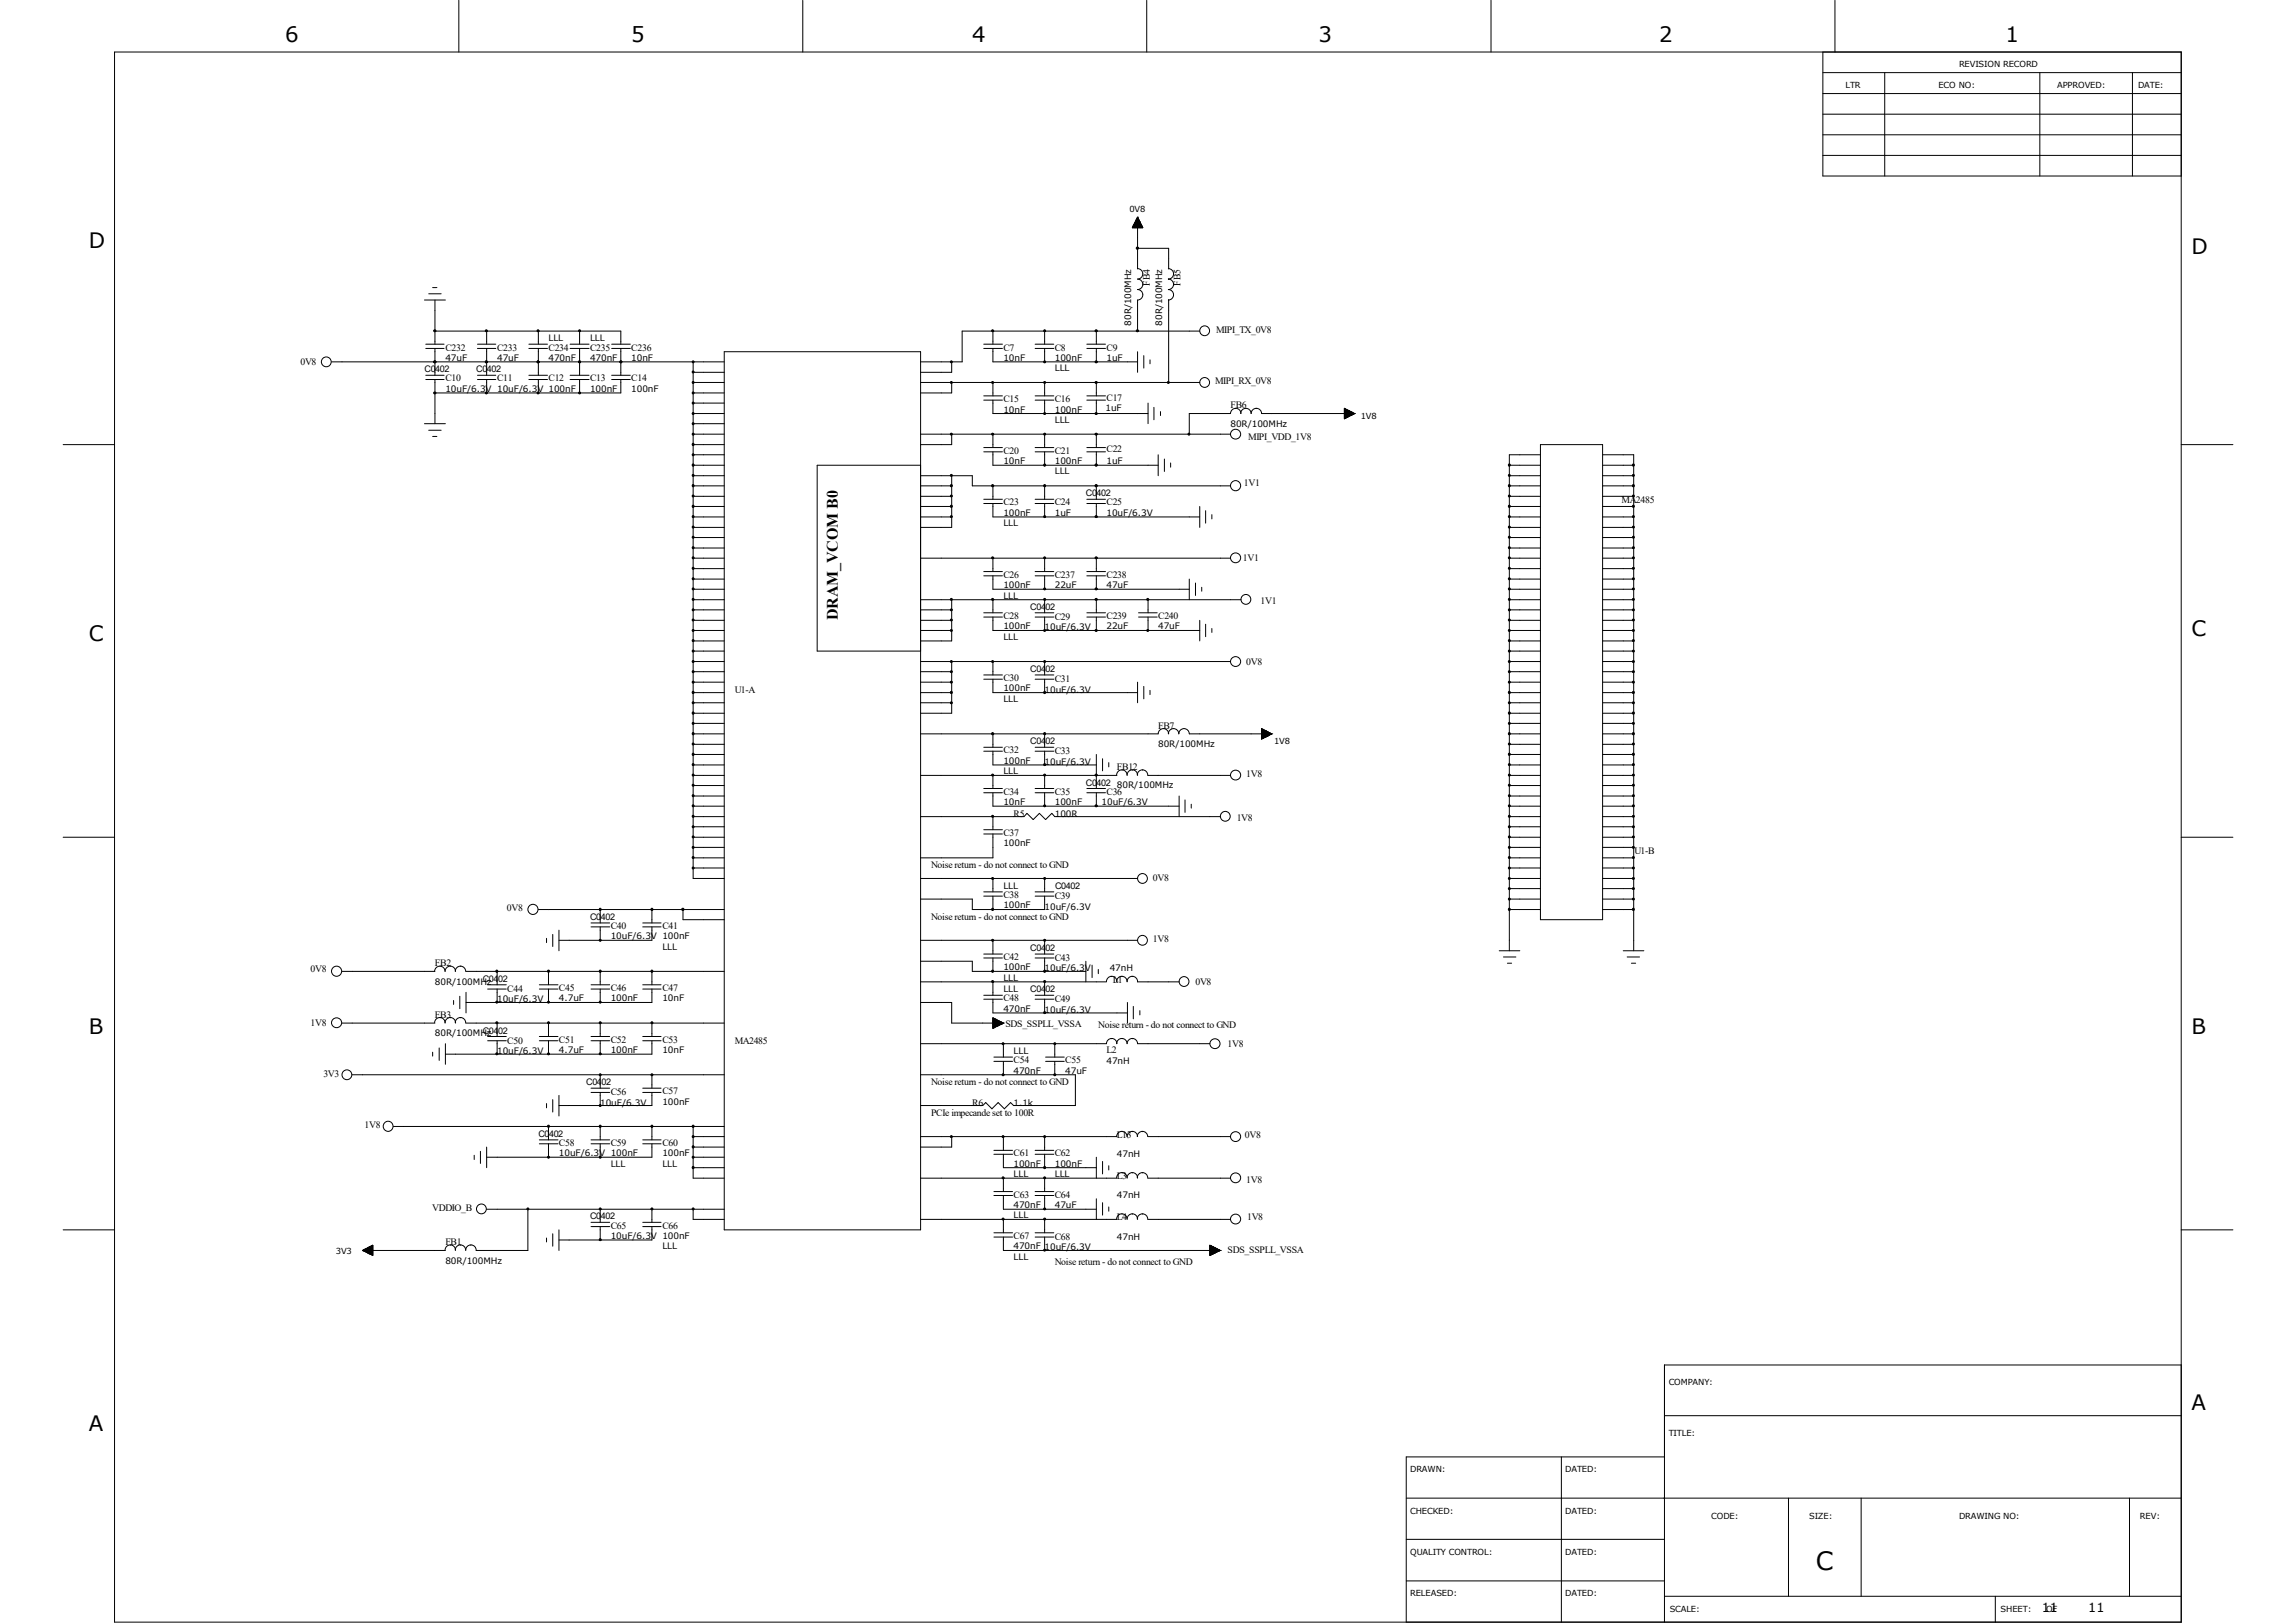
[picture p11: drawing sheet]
<svg xmlns="http://www.w3.org/2000/svg" width="297mm" height="210mm" viewBox="0 0 297 210" stroke-linecap="round" stroke-linejoin="round" font-family="sans-serif">
<defs><g id="words">
<text font-size="3.3" x="234.9" y="203.2">C</text>
<g font-size="2.8">
<text x="36.9" y="5.4">6</text>
<text x="81.7" y="5.4">5</text>
<text x="125.8" y="5.4">4</text>
<text x="170.6" y="5.4">3</text>
<text x="214.6" y="5.4">2</text>
<text x="259.4" y="5.4">1</text>
<text x="11.5" y="32.1">D</text>
<text x="283.5" y="32.8">D</text>
<text x="11.5" y="82.9">C</text>
<text x="283.5" y="82.3">C</text>
<text x="11.5" y="133.7">B</text>
<text x="283.5" y="133.7">B</text>
<text x="11.5" y="185.2">A</text>
<text x="283.5" y="182.5">A</text>
</g>
<text font-size="2.1" x="108.4" y="80.3" transform="rotate(-90 108.4 80.3)">DRAM_VCOM B0</text>
<g font-size="1.6">
<text x="264.1" y="208.5">11</text>
<text x="270.1" y="208.5">11</text>
</g>
<g font-size="1.3">
<text x="148.7" y="37" transform="rotate(-90 148.7 37)">FB4</text>
<text x="152.7" y="37" transform="rotate(-90 152.7 37)">FB5</text>
<text x="38.9" y="47.2">0V8</text>
<text x="57.6" y="45.4">C232</text>
<text x="64.3" y="45.4">C233</text>
<text x="71" y="45.4">C234</text>
<text x="76.3" y="45.4">C235</text>
<text x="81.7" y="45.4">C236</text>
<text x="129.8" y="45.4">C7</text>
<text x="136.4" y="45.4">C8</text>
<text x="143.1" y="45.4">C9</text>
<text x="157.3" y="43.1">MIPI_TX_0V8</text>
<text x="57.6" y="49.4">C10</text>
<text x="64.3" y="49.4">C11</text>
<text x="71" y="49.4">C12</text>
<text x="76.3" y="49.4">C13</text>
<text x="81.7" y="49.4">C14</text>
<text x="129.8" y="52">C15</text>
<text x="136.4" y="52">C16</text>
<text x="143.1" y="51.9">C17</text>
<text x="157.2" y="49.7">MIPI_RX_0V8</text>
<text x="159.2" y="52.8">FB6</text>
<text x="129.8" y="58.7">C20</text>
<text x="136.4" y="58.7">C21</text>
<text x="143.1" y="58.5">C22</text>
<text x="161.5" y="57">MIPI_VDD_1V8</text>
<text x="129.8" y="65.4">C23</text>
<text x="136.4" y="65.4">C24</text>
<text x="143.1" y="65.4">C25</text>
<text x="160.9" y="62.8">1V1</text>
<text x="209.8" y="65">MA2485</text>
<text x="129.8" y="74.8">C26</text>
<text x="136.4" y="74.8">C237</text>
<text x="143.1" y="74.8">C238</text>
<text x="160.8" y="72.6">1V1</text>
<text x="129.8" y="80.1">C28</text>
<text x="136.4" y="80.3">C29</text>
<text x="143.1" y="80.1">C239</text>
<text x="149.8" y="80.1">C240</text>
<text x="163.1" y="78.1">1V1</text>
<text x="95" y="89.6">U1-A</text>
<text x="129.8" y="88.1">C30</text>
<text x="136.4" y="88.3">C31</text>
<text x="161.2" y="86.1">0V8</text>
<text x="149.8" y="94.3">FB7</text>
<text x="129.8" y="97.5">C32</text>
<text x="136.4" y="97.6">C33</text>
<text x="144.5" y="99.6">FB12</text>
<text x="161.2" y="100.5">1V8</text>
<text x="129.8" y="102.8">C34</text>
<text x="131.1" y="105.7">R5</text>
<text x="136.4" y="102.8">C35</text>
<text x="143.1" y="102.8">C36</text>
<text x="160" y="106.2">1V8</text>
<text x="120.4" y="112.3">Noise return - do not connect to GND</text>
<text x="129.8" y="108.2">C37</text>
<text x="211.4" y="110.4">U1-B</text>
<text x="65.6" y="117.9">0V8</text>
<text x="120.4" y="119">Noise return - do not connect to GND</text>
<text x="129.8" y="116.2">C38</text>
<text x="136.4" y="116.3">C39</text>
<text x="149.1" y="114">0V8</text>
<text x="40.2" y="125.8">0V8</text>
<text x="56.3" y="125">FB2</text>
<text x="79" y="120.2">C40</text>
<text x="85.7" y="120.2">C41</text>
<text x="129.8" y="124.2">C42</text>
<text x="136.4" y="124.4">C43</text>
<text x="149.1" y="121.9">1V8</text>
<text x="56.3" y="131.7">FB3</text>
<text x="65.6" y="128.4">C44</text>
<text x="72.3" y="128.2">C45</text>
<text x="79" y="128.2">C46</text>
<text x="85.7" y="128.2">C47</text>
<text x="129.8" y="129.6">C48</text>
<text x="136.4" y="129.7">C49</text>
<text x="143.9" y="127.2">L1</text>
<text x="154.6" y="127.4">0V8</text>
<text x="40.2" y="132.8">1V8</text>
<text x="65.6" y="135">C50</text>
<text x="72.3" y="134.9">C51</text>
<text x="79" y="134.9">C52</text>
<text x="85.7" y="134.9">C53</text>
<text x="95" y="135">MA2485</text>
<text x="130" y="132.9">SDS_SSPLL_VSSA</text>
<text x="131.1" y="137.6">C54</text>
<text x="137.8" y="137.6">C55</text>
<text x="142.1" y="133.1">Noise return - do not connect to GND</text>
<text x="143.1" y="136.2">L2</text>
<text x="158.8" y="135.4">1V8</text>
<text x="41.8" y="139.3">3V3</text>
<text x="79" y="141.7">C56</text>
<text x="85.7" y="141.6">C57</text>
<text x="120.4" y="140.4">Noise return - do not connect to GND</text>
<text x="125.8" y="143">R6</text>
<text x="47.2" y="146">1V8</text>
<text x="72.3" y="148.3">C58</text>
<text x="79" y="148.3">C59</text>
<text x="85.7" y="148.3">C60</text>
<text x="120.4" y="144.4">PCIe impecande set to 100R</text>
<text x="131.1" y="149.6">C61</text>
<text x="136.4" y="149.6">C62</text>
<text x="144.5" y="147.2">L13</text>
<text x="161" y="147.2">0V8</text>
<text x="131.1" y="155">C63</text>
<text x="136.4" y="155">C64</text>
<text x="144.5" y="152.6">L3</text>
<text x="161.2" y="153.1">1V8</text>
<text x="55.9" y="156.7">VDDIO_B</text>
<text x="57.6" y="161.1">FB1</text>
<text x="79" y="159">C65</text>
<text x="85.7" y="159">C66</text>
<text x="131.1" y="160.3">C67</text>
<text x="136.4" y="160.4">C68</text>
<text x="144.5" y="157.9">L4</text>
<text x="161.3" y="157.9">1V8</text>
<text x="136.4" y="163.7">Noise return - do not connect to GND</text>
<text x="158.8" y="162.2">SDS_SSPLL_VSSA</text>
</g>
<g font-size="1.2">
<text x="54.9" y="48.2">C0402</text>
<text x="61.6" y="48.2">C0402</text>
<text x="140.5" y="64.2">C0402</text>
<text x="133.3" y="78.9">C0402</text>
<text x="133.3" y="86.9">C0402</text>
<text x="133.3" y="96.3">C0402</text>
<text x="140.5" y="101.6">C0402</text>
<text x="76.3" y="119">C0402</text>
<text x="136.5" y="115">C0402</text>
<text x="133.3" y="123">C0402</text>
<text x="62.4" y="127">C0402</text>
<text x="133.3" y="128.4">C0402</text>
<text x="62.4" y="133.7">C0402</text>
<text x="75.8" y="140.4">C0402</text>
<text x="69.6" y="147.1">C0402</text>
<text x="76.3" y="157.8">C0402</text>
</g>
<g font-size="1.1">
<text x="238.7" y="11.4">LTR</text>
<text x="250.7" y="11.4">ECO NO:</text>
<text x="253.4" y="8.7">REVISION RECORD</text>
<text x="266.1" y="11.4">APPROVED:</text>
<text x="276.6" y="11.4">DATE:</text>
<text x="146.1" y="27.5">0V8</text>
<text x="57.6" y="46.7">47uF</text>
<text x="64.3" y="46.7">47uF</text>
<text x="71" y="44.2">LLL</text>
<text x="71" y="46.7">470nF</text>
<text x="76.3" y="44.2">LLL</text>
<text x="76.3" y="46.7">470nF</text>
<text x="81.7" y="46.7">10nF</text>
<text x="129.8" y="46.7">10nF</text>
<text x="136.4" y="46.7">100nF</text>
<text x="143.1" y="46.7">1uF</text>
<text x="146.3" y="42.1" transform="rotate(-90 146.3 42.1)">80R/100MHz</text>
<text x="150.3" y="42.1" transform="rotate(-90 150.3 42.1)">80R/100MHz</text>
<text x="57.6" y="50.7">10uF/6.3V 10uF/6.3V 100nF</text>
<text x="76.3" y="50.7">100nF</text>
<text x="81.7" y="50.7">100nF</text>
<text x="129.8" y="53.4">10nF</text>
<text x="136.4" y="48">LLL</text>
<text x="136.4" y="53.4">100nF</text>
<text x="143" y="53.1">1uF</text>
<text x="136.4" y="54.7">LLL</text>
<text x="159.2" y="55.2">80R/100MHz</text>
<text x="176" y="54.2">1V8</text>
<text x="129.8" y="60.1">10nF</text>
<text x="136.4" y="61.4">LLL</text>
<text x="136.4" y="60.1">100nF</text>
<text x="143.1" y="60.1">1uF</text>
<text x="129.8" y="68.1">LLL</text>
<text x="129.8" y="66.8">100nF</text>
<text x="136.4" y="66.8">1uF</text>
<text x="143.1" y="66.8">10uF/6.3V</text>
<text x="129.8" y="77.5">LLL</text>
<text x="129.8" y="76.1">100nF</text>
<text x="136.4" y="76.1">22uF</text>
<text x="143.1" y="76.1">47uF</text>
<text x="129.8" y="82.8">LLL</text>
<text x="129.8" y="81.4">100nF</text>
<text x="135.1" y="81.6">10uF/6.3V</text>
<text x="143.1" y="81.4">22uF</text>
<text x="149.8" y="81.4">47uF</text>
<text x="129.8" y="89.5">100nF</text>
<text x="135.1" y="89.6">10uF/6.3V</text>
<text x="129.8" y="90.8">LLL</text>
<text x="129.8" y="100.2">LLL</text>
<text x="129.8" y="98.8">100nF</text>
<text x="135.1" y="99">10uF/6.3V</text>
<text x="149.8" y="96.7">80R/100MHz</text>
<text x="164.8" y="96.3">1V8</text>
<text x="129.8" y="104.2">10nF</text>
<text x="136.4" y="104.2">100nF</text>
<text x="136.4" y="105.7">100R</text>
<text x="142.5" y="104.2">10uF/6.3V</text>
<text x="144.5" y="102">80R/100MHz</text>
<text x="129.8" y="109.5">100nF</text>
<text x="129.8" y="115">LLL</text>
<text x="129.8" y="117.5">100nF</text>
<text x="135.1" y="117.7">10uF/6.3V</text>
<text x="79" y="121.5">10uF/6.3V 100nF</text>
<text x="85.7" y="122.9">LLL</text>
<text x="129.8" y="125.6">100nF</text>
<text x="135.1" y="125.7">10uF/6.3V</text>
<text x="143.6" y="125.6">47nH</text>
<text x="56.3" y="127.4">80R/100MHz</text>
<text x="64.3" y="129.7">10uF/6.3V</text>
<text x="72.3" y="129.6">4.7uF</text>
<text x="79" y="129.6">100nF</text>
<text x="85.7" y="129.6">10nF</text>
<text x="129.8" y="126.9">LLL</text>
<text x="129.8" y="128.4">LLL</text>
<text x="129.8" y="130.9">470nF</text>
<text x="135.1" y="131.1">10uF/6.3V</text>
<text x="56.3" y="134.1">80R/100MHz</text>
<text x="64.3" y="136.4">10uF/6.3V</text>
<text x="72.3" y="136.3">4.7uF</text>
<text x="79" y="136.3">100nF</text>
<text x="85.7" y="136.3">10nF</text>
<text x="131.1" y="136.4">LLL</text>
<text x="143.1" y="137.7">47nH</text>
<text x="77.6" y="143">10uF/6.3V</text>
<text x="85.7" y="142.9">100nF</text>
<text x="131.1" y="138.9">470nF</text>
<text x="131.1" y="143">1.1k</text>
<text x="137.8" y="138.9">47uF</text>
<text x="72.3" y="149.6">10uF/6.3V 100nF</text>
<text x="85.7" y="149.6">100nF</text>
<text x="144.5" y="149.7">47nH</text>
<text x="79" y="151">LLL</text>
<text x="85.7" y="151">LLL</text>
<text x="131.1" y="152.3">LLL</text>
<text x="131.1" y="151">100nF</text>
<text x="136.4" y="152.3">LLL</text>
<text x="136.4" y="151">100nF</text>
<text x="144.5" y="155.1">47nH</text>
<text x="79" y="160.3">10uF/6.3V 100nF</text>
<text x="85.7" y="161.7">LLL</text>
<text x="131.1" y="157.6">LLL</text>
<text x="131.1" y="156.3">470nF</text>
<text x="131.1" y="161.7">470nF 10uF/6.3V</text>
<text x="136.4" y="156.3">47uF</text>
<text x="144.5" y="160.4">47nH</text>
<text x="43.4" y="162.3">3V3</text>
<text x="57.6" y="163.5">80R/100MHz</text>
<text x="131.1" y="163">LLL</text>
<text x="215.9" y="179.2">COMPANY:</text>
<text x="215.9" y="185.8">TITLE:</text>
<text x="182.4" y="190.5">DRAWN:</text>
<text x="202.5" y="190.5">DATED:</text>
<text x="182.4" y="195.9">CHECKED:</text>
<text x="202.5" y="195.9">DATED:</text>
<text x="221.4" y="196.5">CODE:</text>
<text x="234" y="196.5">SIZE:</text>
<text x="253.4" y="196.5">DRAWING NO:</text>
<text x="276.8" y="196.5">REV:</text>
<text x="182.4" y="201.2">QUALITY CONTROL:</text>
<text x="202.5" y="201.2">DATED:</text>
<text x="182.4" y="206.5">RELEASED:</text>
<text x="202.5" y="206.5">DATED:</text>
<text x="216" y="208.6">SCALE:</text>
<text x="258.8" y="208.6">SHEET:</text>
<text x="264.7" y="208.6">OF</text>
</g>
</g></defs>
<g fill="none" stroke="#000" stroke-width=".13">
<path d="M14.8 6.7h267.4v203.2h-267.4zM59.4 0v6.7M103.8 0v6.7M148.3 0v6.7M192.9 0v6.7M235.8 14.8h46.4M235.8 9.4h46.4M235.8 12.1h46.4M235.8 17.4h46.4M235.8 6.7v16.1h46.4M237.4 0v6.7M243.8 9.4v13.4"/>
<path d="M263.9 9.4v13.4M275.8 9.4v13.4M54.9 38.8h2.7M55.5 38h1.6M56 37.2h.5M56.3 38.8v5.7M146.5 29.4l1.3 .1M146.5 29.4v.1M146.6 29.3h1.1M146.6 29.3h1.1v.2M146.6 29.3v.2M146.6 29.5v-.3h1.1v.3"/>
<path d="M146.6 29.1h1.1M146.7 29.1h.9v.4M146.7 29h.9v.5M146.7 28.9h.9M146.7 29v.5M146.8 28.9h.7v.6M146.8 28.8v.7M146.8 28.8h.7M146.9 28.7h.6v.8M146.9 28.7h.5v.8M146.9 28.6v.9M146.9 28.6h.5"/>
<path d="M146.9 28.5h.5v1M146.9 28.5v1M147 28.5h.4M147 28.4h.3v1.1M147 28.4v1.1M147 28.4h.3M147.1 28.3h.1v1.2M147.1 28.2h.1v1.3M147.2 34.8a.68 .68 0 0 1 .6 .7M147.2 28.1h.1M147.2 28.1v6.7M147.2 32.1h4v2.7"/>
<path d="M147.2 28.1l.6 1.4h-1.3zM147.2 28.2h-.1v1.3M147.2 28.3h-.1v1.2M147.4 28.7h-.5v.8M147.6 29h-.9v.5M147.8 35.4a.68 .68 0 0 1-.6 .7 .68 .68 0 0 1 .6 .7 .68 .68 0 0 1-.6 .7 .68 .68 0 0 1 .6 .6 .68 .68 0 0 1-.6 .7v4M151.1 37.5a.68 .68 0 0 1 .7 .6 .68 .68 0 0 1-.7 .7l.1 10.7M151.1 36.1a.68 .68 0 0 1 .7 .7 .68 .68 0 0 1-.7 .7h.1M151.1 34.8a.68 .68 0 0 1 .7 .7M151.8 35.4a.68 .68 0 0 1-.7 .7h.1M235.8 20.1h46.4M8.2 57.5h6.6"/>
<path d="M42.9 46.8h50.8M54.9 54.8h2.7M55.1 45.1h2.3M55.1 44.5h2.3M55.1 49.1h2.3M55.1 48.6h2.3M55.5 55.7h1.6M56 56.5h.5M56.1 46.7h.2v.2h-.2zM56.1 42.7h.2v.2h-.2zM56.1 50.8h.2v.1h-.2zM56.3 46.8h.1"/>
<path d="M56.3 42.8h.1M56.3 50.8h.1M56.3 42.8h24v1.7M56.3 45.1v3.5M56.3 49.1v5.7M61.8 45.1h2.3M61.8 44.5h2.3M61.8 49.1h2.3M61.8 48.6h2.3M62.9 46.8h.1M62.9 50.8h.1M62.9 42.8h.1"/>
<path d="M62.9 42.8v1.7M62.9 45.1v3.5M62.9 49.1v1.7M68.4 45.1h2.4M68.4 44.5h2.4M68.4 49.1h2.4M68.4 48.6h2.4M69.6 46.8h.1M69.6 50.8h.1M69.6 42.8h.1M69.6 42.8v1.7M69.6 45.1v3.5"/>
<path d="M69.6 49.1v1.7M73.7 45.1h2.5M73.7 44.5h2.5M73.7 49.1h2.5M73.7 48.6h2.5M75 46.8h.1M75 50.8h.1M75 42.8h.1M75 42.8v1.7M75 45.1v3.5M75 49.1v1.7M79.1 45.1h2.4"/>
<path d="M79.1 44.5h2.4M79.1 49.1h2.4M79.1 48.6h2.4M80.3 46.8h.1M80.3 45.1v3.5M80.3 49.1v1.7h-24M89.7 57.5h4M89.7 46.8v66.9h4M89.7 58.8h4M89.7 48.2h4M89.7 49.5h4M89.7 50.8h4"/>
<path d="M89.7 52.2h4M89.7 53.5h4M89.7 54.8h4M89.7 56.2h4M93.7 45.5h25.4v113.6h-25.4zM119.1 49.5h36.1M119.1 56.2h40.1M123.1 56.2v1.3h-4M123.1 46.8v1.4h-4M123.1 49.5v1.3h-4M127.3 45.1h2.4M127.3 44.5h2.4"/>
<path d="M127.3 51.8h2.4M127.3 51.2h2.4M127.3 58.5h2.4M127.3 57.9h2.4M128.4 42.8h.1M128.4 49.5h.1M128.4 56.2h.1M128.4 58.5v1.7h21.4M128.4 42.8v1.7M128.4 45.1v1.7h18.8M128.4 49.5v1.7M128.4 51.8v1.7h20.1"/>
<path d="M128.4 56.2v1.7M133.9 45.1h2.4M133.9 44.5h2.4M133.9 51.8h2.4M133.9 51.2h2.4M133.9 58.5h2.4M133.9 57.9h2.4M135.1 42.8h.1M135.1 46.8h.1M135.1 49.5h.1M135.1 53.5h.1M135.1 56.2h.1"/>
<path d="M135.1 42.8v1.7M135.1 45.1v1.7M135.1 49.5v1.7M135.1 51.8v1.7M135.1 56.2v1.7M135.1 58.5v1.7M140.6 45.1h2.4M140.6 44.5h2.4M140.6 51.8h2.4M140.6 51.2h2.4M140.6 58.5h2.4M140.6 57.9h2.4"/>
<path d="M141.7 42.7h.2v.2h-.2zM141.7 49.4h.2v.2h-.2zM141.7 56.1h.2v.2h-.2zM141.7 46.7h.2v.2h-.2zM141.7 53.4h.2v.2h-.2zM141.8 42.8h.1M141.8 49.5h.1M141.8 56.2h.1M141.8 46.8h.1M141.8 53.5h.1M141.8 42.8v1.7M141.8 45.1v1.7"/>
<path d="M141.8 49.5v1.7M141.8 51.8v1.7M141.8 56.2v1.7M141.8 58.5v1.7M147 42.7h.2v.2h-.2zM147.2 45.5v2.7M148 46v1.6M148.5 52.2v2.6M148.8 46.6v.5M149.3 52.7v1.6M149.8 58.8v2.8M150.1 53.3v.5"/>
<path d="M150.6 59.4v1.6M151.4 59.9v.6M155.2 42.8h-30.7v4h-5.4M159.9 52.8a.68 .68 0 0 1 .6 .7M159.9 52.9a.57 .57 0 0 0-.7 .6h-5.4v2.7M161.2 52.8a.68 .68 0 0 1 .6 .7 .61 .61 0 0 1 .7-.6M161.2 52.9a.59 .59 0 0 0-.7 .6M162.5 52.8a.68 .68 0 0 1 .7 .7h12M173.9 52.8l1.3 .7-1.3 .7zM173.9 54.1h.2M173.9 53h.3v1.1h-.3M173.9 54h.4"/>
<path d="M173.9 53.1h.6v.8h-.6M173.9 53.7h.9M173.9 53.7h1.1M173.9 53.6h1.1M173.9 53.5h1.2v.1M173.9 53.4h1.1v.2M173.9 53.3h1v.4M173.9 53.3h.9v.4M173.9 53.3h.8v.5M173.9 53.2h.7v.6M173.9 53.1h.5v.8M173.9 53h.3v1"/>
<path d="M173.9 52.9h.1v1.2M173.9 52.9v1.2M174 52.9v1.2h-.1M174.1 53v1.1M174.2 53v1M174.3 53v1M174.4 53.1v.8h-.5M174.5 53.2v.6M174.6 53.2v.6h-.7M174.8 53.3v.5h-.9M174.8 53.3v.4M175 53.4v.2"/>
<path d="M175.2 53.5l-1.3 .1M175.2 53.5h.1M199.3 57.5h8v61.5h-8zM199.3 58.8h-4.1v64.2M207.3 58.8h4v64.2M282.2 57.5h6.6M89.7 60.2h4M89.7 69.6h4M89.7 78.9h4M89.7 77.6h4M89.7 76.2h4M89.7 74.9h4"/>
<path d="M89.7 73.6h4M89.7 72.2h4M89.7 70.9h4M89.7 68.2h4M89.7 65.5h4M89.7 62.9h4M89.7 64.2h4M89.7 66.9h4M89.7 61.6h4M119.1 60.2h-13.4v24h13.4M119.1 78.9h4M119.1 77.6h41.4"/>
<path d="M119.1 72.2h40.1M119.1 65.5h4M119.1 62.9h4M119.1 61.6h6.7v1.3h33.4M119.1 64.2h4M119.1 66.9h4M123.1 77.6v5.3h-4M123.1 61.6v6.6h-4M127.3 65.2h2.4M127.3 64.6h2.4M127.3 74.5h2.4M127.3 74h2.4"/>
<path d="M127.3 79.8h2.4M127.3 79.3h2.4M128.4 62.9h.1M128.4 72.2h.1M128.4 77.6h.1M128.4 79.8v1.8h26.8M128.4 74.5v1.7h25.4M128.4 65.2v1.7h26.8M128.4 62.9v1.7M128.4 72.2v1.8M128.4 77.6v1.7M133.9 65.2h2.4"/>
<path d="M133.9 64.6h2.4M133.9 74.5h2.4M133.9 74h2.4M133.9 79.8h2.4M133.9 79.3h2.4M135.1 60.2h.1M135.1 62.9h.1M135.1 66.9h.1M135.1 72.2h.1M135.1 76.2h.1M135.1 77.6h.1M135.1 62.9v1.7"/>
<path d="M135.1 65.2v1.7M135.1 72.2v1.8M135.1 74.5v1.7M135.1 77.6v1.7M135.1 79.8v1.8M140.6 65.2h2.4M140.6 64.6h2.4M140.6 74.5h2.4M140.6 74h2.4M140.6 79.8h2.4M140.6 79.3h2.4M141.7 72.1h.2v.2h-.2z"/>
<path d="M141.7 77.5h.2v.1h-.2zM141.7 66.8h.2v.1h-.2zM141.7 76.1h.2v.2h-.2zM141.8 62.9h.1M141.8 72.2h.1M141.8 77.6h.1M141.8 60.2h.1M141.8 66.9h.1M141.8 76.2h.1M141.8 62.9v1.7M141.8 65.2v1.7M141.8 72.2v1.8"/>
<path d="M141.8 74.5v1.7M141.8 77.6v1.7M141.8 79.8v1.8M147.3 79.8h2.4M147.3 79.3h2.4M148.5 77.6h.1M148.5 77.6v1.7M148.5 79.8v1.8M153.8 74.9v2.7M154.6 75.4v1.6M155.2 65.5v2.7M155.4 76v.5"/>
<path d="M156 66.1v1.6M156.8 66.6v.5M195.2 60.2h4.1M195.2 69.6h4.1M195.2 78.9h4.1M195.2 77.6h4.1M195.2 76.2h4.1M195.2 74.9h4.1M195.2 73.6h4.1M195.2 72.2h4.1M195.2 70.9h4.1M195.2 68.2h4.1"/>
<path d="M195.2 65.5h4.1M195.2 62.9h4.1M195.2 64.2h4.1M195.2 66.9h4.1M195.2 61.6h4.1M207.3 60.2h4M207.3 69.6h4M207.3 78.9h4M207.3 77.6h4M207.3 76.2h4M207.3 74.9h4M207.3 73.6h4"/>
<path d="M207.3 72.2h4M207.3 70.9h4M207.3 68.2h4M207.3 65.5h4M207.3 62.9h4M207.3 64.2h4M207.3 66.9h4M207.3 61.6h4M89.7 84.2h4M89.7 88.3h4M89.7 99h4M89.7 86.9h4"/>
<path d="M89.7 85.6h4M89.7 82.9h4M89.7 81.6h4M89.7 80.3h4M89.7 97.6h4M89.7 96.3h4M89.7 95h4M89.7 93.6h4M89.7 92.3h4M89.7 90.9h4M89.7 89.6h4M119.1 95h30.7a.68 .68 0 0 1 .7-.7 .68 .68 0 0 1 .7 .7"/>
<path d="M119.1 88.3h4M119.1 86.9h4M119.1 85.6h40.1M119.1 81.6h4M119.1 80.3h4M119.1 90.9h4M119.1 89.6h4M123.1 85.6v6.7h-4M127.3 87.9h2.4M127.3 87.3h2.4M127.3 97.2h2.4M127.3 96.7h2.4"/>
<path d="M128.4 85.6h.1M128.4 95h.1M128.4 97.2v1.8h13.4M128.4 87.9v1.7h18.8M128.4 85.6v1.7M128.4 95v1.7M133.9 87.9h2.4M133.9 87.3h2.4M133.9 97.2h2.4M133.9 96.7h2.4M135.1 85.6h.1M135.1 95h.1"/>
<path d="M135.1 81.6h.1M135.1 89.6h.1M135.1 99h.1M135.1 85.6v1.7M135.1 87.9v1.7M135.1 95v1.7M135.1 97.2v1.8M141.7 81.5h.2v.2h-.2zM141.8 81.6h.1M141.8 97.6v4.4M142.6 98.2v1.5M143.4 98.7v.5"/>
<path d="M145.1 99.6a.68 .68 0 0 1 .7 .7M145.2 99.7a.59 .59 0 0 0-.8 .6M146.5 99.6a.68 .68 0 0 1 .7 .7M146.5 99.7a.57 .57 0 0 0-.7 .6M147.2 88.3v2.6M147.8 99.6a.68 .68 0 0 1 .7 .7M147.8 99.7a.59 .59 0 0 0-.7 .6M148 88.8v1.6M148.5 81.6h.1M148.8 89.3v.6M151.1 95a.68 .68 0 0 1 .7-.7 .68 .68 0 0 1 .7 .7 .68 .68 0 0 1 .7-.7 .68 .68 0 0 1 .6 .7h10.7M155.2 80.3v2.6"/>
<path d="M156 80.8v1.6M156.8 81.3v.5M163.2 94.3l1.3 .7-1.3 .6zM163.2 95.6h.1M163.2 94.4h.2v1.1h-.2M163.2 95.5h.3M163.2 94.5h.4v.9h-.4M163.2 94.5h.5v.9h-.5M163.2 95.3h.6M163.2 95.3h.8M163.2 95.2h.8M163.2 95.2h.9"/>
<path d="M163.2 95.1h1.1M163.2 94.9h1.2v.1M163.2 94.9h1.1v.1M163.2 94.8h1v.3M163.2 94.7h.9v.5M163.2 94.7h.8v.5M163.2 94.6h.7v.7M163.2 94.6h.6v.7M163.2 94.4h.2v1.1M163.2 94.3v1.3M163.3 94.4v1.1M163.4 94.4v1.1"/>
<path d="M163.5 94.4v1.1M163.6 94.5v.9M163.7 94.5v.9M163.8 94.6v.7M164 94.7v.5M164.1 94.8v.3M164.3 94.8v.3M164.4 94.9v.1h-1.2M164.5 94.9v.1h-1.3M164.5 95h.1M195.2 84.2h4.1M195.2 88.3h4.1"/>
<path d="M195.2 99h4.1M195.2 86.9h4.1M195.2 85.6h4.1M195.2 82.9h4.1M195.2 81.6h4.1M195.2 80.3h4.1M195.2 97.6h4.1M195.2 96.3h4.1M195.2 95h4.1M195.2 93.6h4.1M195.2 92.3h4.1M195.2 90.9h4.1"/>
<path d="M195.2 89.6h4.1M207.3 84.2h4M207.3 88.3h4M207.3 99h4M207.3 86.9h4M207.3 85.6h4M207.3 82.9h4M207.3 81.6h4M207.3 80.3h4M207.3 97.6h4M207.3 96.3h4M207.3 95h4"/>
<path d="M207.3 93.6h4M207.3 92.3h4M207.3 90.9h4M207.3 89.6h4M8.2 108.3h6.6M69.6 117.7h24.1M76.5 119.9h2.4M76.5 119.4h2.4M77.6 117.7h.1M77.6 117.7v1.7M77.6 119.9v1.8M83.1 119.9h2.4"/>
<path d="M83.1 119.4h2.4M84.3 117.7h.1M84.3 119.9v1.8h-12M84.3 117.7v1.7M88.3 117.7v1.3h5.4M89.7 108.3h4M89.7 112.3h4M89.7 105.7h4M89.7 109.6h4M89.7 107h4M89.7 104.3h4M89.7 103h4"/>
<path d="M89.7 101.6h4M89.7 100.3h4M89.7 111h4M119.1 113.7h28.1M119.1 105.7h13.4l.3-.5 .8 .8 .9-.8 .8 .8 .8-.8 .3 .5h21.5M119.1 100.3h25.4M127.3 102h2.4M127.3 102.6h2.4M127.3 107.4h2.4M127.3 107.9h2.4M127.3 116h2.4M127.3 115.4h2.4"/>
<path d="M128.4 105.7h.1M128.4 113.7h.1M128.4 117.7h.1M128.4 100.3h.1M128.4 102.6v1.7h24.1M128.4 107.9v3.1h-9.3M128.4 100.3v1.7M128.4 105.7v1.7M128.4 113.7v1.7M128.4 116v1.7M133.9 102h2.4M133.9 102.6h2.4"/>
<path d="M133.9 116h2.4M133.9 115.4h2.4M135.1 104.3h.1M135.1 113.7h.1M135.1 100.3h.1M135.1 116v1.7h-9.3v-1.4h-6.7M135.1 100.3v1.7M135.1 102.6v1.7M135.1 113.7v1.7M140.6 102h2.4M140.6 102.6h2.4M141.7 100.2h.2v.2h-.2z"/>
<path d="M141.7 104.2h.2v.2h-.2zM141.8 100.3h.1M141.8 104.3h.1M141.8 102.6v1.7M148.5 100.3h10.7M152.5 103v2.7M153.3 103.5v1.6M154.1 104.1v.5M195.2 108.3h4.1M195.2 113.7h4.1M195.2 112.3h4.1M195.2 117.7h4.1"/>
<path d="M195.2 116.3h4.1M195.2 115h4.1M195.2 105.7h4.1M195.2 109.6h4.1M195.2 107h4.1M195.2 104.3h4.1M195.2 103h4.1M195.2 101.6h4.1M195.2 100.3h4.1M195.2 111h4.1M207.3 108.3h4M207.3 113.7h4"/>
<path d="M207.3 112.3h4M207.3 117.7h4M207.3 116.3h4M207.3 115h4M207.3 105.7h4M207.3 109.6h4M207.3 107h4M207.3 104.3h4M207.3 103h4M207.3 101.6h4M207.3 100.3h4M207.3 111h4"/>
<path d="M282.2 108.3h6.6M44.2 125.7h12.1M44.2 132.4h12.1M45.6 139.1h48.1M56 136.1v.6M56.8 135.6v1.6M56.9 125a.68 .68 0 0 1 .7 .7 .68 .68 0 0 1 .7-.7 .68 .68 0 0 1 .6 .7M56.9 131.7a.68 .68 0 0 1 .7 .7M56.9 125a.68 .68 0 0 0-.7 .7M56.9 131.7a.59 .59 0 0 0-.7 .6M57.6 135v2.7M58.3 131.7a.68 .68 0 0 1 .6 .7"/>
<path d="M58.3 131.7a.57 .57 0 0 0-.7 .6M58.7 129.5v.5M59.5 128.9v1.6M59.6 125a.68 .68 0 0 1 .6 .7M59.6 131.7a.68 .68 0 0 1 .6 .7M59.6 125a.68 .68 0 0 0-.7 .7M59.6 131.7a.59 .59 0 0 0-.7 .6M60.3 125.7h33.4M60.3 132.4h33.4M60.3 128.4v2.7M63.1 128h2.4M63.1 127.4h2.4"/>
<path d="M63.1 134.7h2.4M63.1 134.1h2.4M64.3 125.7h.1M64.3 132.4h.1M64.3 129.7h.1M64.3 136.4h.1M64.3 125.7v1.7M64.3 128v1.7M64.3 132.4v1.7M64.3 134.7v1.7M69.8 128h2.4M69.8 127.4h2.4"/>
<path d="M69.8 134.7h2.4M69.8 134.1h2.4M70.7 121.4v.6M71 125.7h.1M71 129.7h.1M71 132.4h.1M71 136.4h.1M71 125.7v1.7M71 128v1.7M71 132.4v1.7M71 134.7v1.7M71.5 120.9v1.6"/>
<path d="M72.3 120.4v2.6M76.5 128h2.4M76.5 127.4h2.4M76.5 134.7h2.4M76.5 134.1h2.4M77.6 125.7h.1M77.6 129.7h.1M77.6 132.4h.1M77.6 136.4h.1M77.6 139.1h.1M77.6 121.7h.1M77.6 125.7v1.7"/>
<path d="M77.6 128v1.7M77.6 132.4v1.7M77.6 134.7v1.7M77.6 139.1v1.7M83.1 128h2.4M83.1 127.4h2.4M83.1 134.7h2.4M83.1 134.1h2.4M84.3 125.7h.1M84.3 132.4h.1M84.3 139.1h.1M84.3 128v1.7h-24"/>
<path d="M84.3 125.7v1.7M84.3 132.4v1.7M84.3 134.7v1.7h-26.7M84.3 139.1v1.7M119.1 124.4h6.7v1.3h14.7M119.1 139.1h20v3.9h-8l-.4-.3-.8 .8-.8-.8-.8 .8-.8-.8-.4 .3h-8M119.1 129.7h4v2.7h6.7M119.1 121.7h28.1M119.1 127h24M127.3 124h2.4M127.3 123.4h2.4M127.3 128.8h2.4"/>
<path d="M127.3 129.3h2.4M128.4 121.7h.1M128.4 125.7h.1M128.4 127h.1M128.4 121.7v1.7M128.4 124v1.7M128.4 127v1.8M128.4 129.3v1.8h17.4M128.4 131.7l1.4 .7-1.4 .7zM128.4 131.7h.1v1.3h-.1M128.4 132.9h.3M128.4 131.9h.4v.9h-.4"/>
<path d="M128.4 132.8h.5M128.4 132.8h.7M128.4 132.7h.8M128.4 132.5h1.1M128.4 132.5h1.2M128.4 132.5h1.3M128.4 132.3h1.3v.2M128.4 132.2h1.2v.3M128.4 132.2h1.1v.3M128.4 132.2h.9v.4M128.4 132.1h.8v.5M128.4 132.1h.8v.6"/>
<path d="M128.4 132h.6v.8M128.4 132h.5v.8M128.4 131.8h.3v1.1M128.4 131.8h.2v1.2M128.6 136.8h2.4M128.6 137.3h2.4M128.6 131.7v1.3M128.7 131.8v1.2h-.3M128.8 131.9v1M128.9 132v.8M129.1 132v.7M129.2 132.1v.6"/>
<path d="M129.3 132.1v.5h-.9M129.4 132.2v.4h-1M129.5 132.2v.3M129.6 132.3v.2M129.7 132.3v.1M129.8 132.4h.1M129.8 135h.1M129.8 139.1h.1M129.8 135v1.8M129.8 137.3v1.8M133.9 124h2.4M133.9 123.4h2.4"/>
<path d="M133.9 128.8h2.4M133.9 129.3h2.4M135.1 121.7h.1M135.1 127h.1M135.1 125.7h.1M135.1 131.1h.1M135.1 121.7v1.7M135.1 124v1.7M135.1 127v1.8M135.1 129.3v1.8M135.3 136.8h2.4M135.3 137.3h2.4"/>
<path d="M136.4 135h.1M136.4 139.1h.1M136.4 135v1.8M136.4 137.3v1.8M140.5 124.4v2.6M141.3 124.9v1.6M142.1 125.4v.6M143.8 126.3a.68 .68 0 0 1 .7 .7M143.8 126.4a.57 .57 0 0 0-.7 .6M143.8 134.4a.68 .68 0 0 1 .7 .6M143.8 134.4a.57 .57 0 0 0-.7 .6h-24M145.1 126.3a.68 .68 0 0 1 .7 .7"/>
<path d="M145.1 134.4a.68 .68 0 0 1 .7 .6 .61 .61 0 0 1 .7-.6M145.2 126.4a.59 .59 0 0 0-.8 .6M145.2 134.4a.59 .59 0 0 0-.8 .6M145.8 129.7v2.7M146.5 126.3a.68 .68 0 0 1 .7 .7h5.3M146.5 126.4a.57 .57 0 0 0-.7 .6M146.5 134.4a.68 .68 0 0 1 .7 .6h9.3M146.6 130.2v1.6M147.4 130.8v.5M193.9 123h2.7M194.5 123.8h1.6M195 124.6h.5"/>
<path d="M210 123h2.6M210.5 123.8h1.6M211 124.6h.6M8.2 159.1h6.6M50.9 145.8h42.8M61.3 149.5v.5M62.1 149v1.5M62.9 148.4v2.7M62.9 156.5h30.8M68.3 156.5v5.3h-6.7a.68 .68 0 0 0-.7-.7M69.8 148h2.4M69.8 147.5h2.4"/>
<path d="M70.7 142.8v.5M71 145.8h.1M71 149.7h.1M71 145.8v1.7M71 148v1.7M71.5 142.3v1.6M71.5 159.6v1.6M72.3 141.7v2.7M72.3 159.1v2.7M76.5 140.8h2.4M76.5 141.4h2.4M76.5 148h2.4"/>
<path d="M76.5 147.5h2.4M76.5 158.7h2.4M76.5 158.2h2.4M77.6 145.8h.1M77.6 149.7h.1M77.6 156.5h.1M77.6 143h.1M77.6 141.4v1.6M77.6 145.8v1.7M77.6 148v1.7M77.6 156.5v1.7M77.6 158.7v1.7"/>
<path d="M83.1 140.8h2.4M83.1 141.4h2.4M83.1 148h2.4M83.1 147.5h2.4M83.1 158.7h2.4M83.1 158.2h2.4M84.3 145.8h.1M84.3 156.5h.1M84.3 148v1.7h-21.4M84.3 141.4v1.6h-12M84.3 145.8v1.7M84.3 156.5v1.7"/>
<path d="M84.3 158.7v1.7h-12M89.7 149.7h4M89.7 148.4h4M89.7 147.1h4M89.7 156.5v1.3h4M89.7 151.1h4M89.7 145.8v6.6h4M119.1 147.1h25.4M119.1 157.8h25.4M119.1 152.4h25.4M123.1 147.1v1.3h-4M128.6 149.4h2.4"/>
<path d="M128.6 148.8h2.4M128.6 154.2h2.4M128.6 154.7h2.4M128.6 159.5h2.4M129.8 157.8h.1M129.8 152.4h.1M129.8 147.1h.1M129.8 154.7v1.8h12M129.8 149.4v1.7h12M129.8 147.1v1.7M129.8 152.4v1.8M129.8 157.8v1.7"/>
<path d="M133.9 149.4h2.4M133.9 148.8h2.4M133.9 154.2h2.4M133.9 154.7h2.4M133.9 159.5h2.4M135.1 157.8h.1M135.1 152.4h.1M135.1 147.1h.1M135.1 151.1h.1M135.1 156.5h.1M135.1 147.1v1.7M135.1 149.4v1.7"/>
<path d="M135.1 152.4v1.8M135.1 154.7v1.8M135.1 157.8v1.7M141.8 149.7v2.7M141.8 155.1v2.7M142.6 150.3v1.6M142.6 155.6v1.6M143.4 150.8v.6M143.4 156.2v.5M145.1 151.7a.68 .68 0 0 1 .7 .7M145.1 157.1a.68 .68 0 0 1 .7 .7M145.1 146.4a.68 .68 0 0 1 .7 .7 .61 .61 0 0 1 .7-.7"/>
<path d="M145.2 151.8a.59 .59 0 0 0-.8 .6M145.2 157.1a.59 .59 0 0 0-.8 .6M145.2 146.4a.59 .59 0 0 0-.8 .7M146.5 151.7a.68 .68 0 0 1 .7 .7M146.5 151.8a.57 .57 0 0 0-.7 .6M146.5 157.1a.68 .68 0 0 1 .7 .7M146.5 157.1a.57 .57 0 0 0-.7 .6M146.5 146.4a.68 .68 0 0 1 .7 .7M147.8 151.7a.68 .68 0 0 1 .7 .7M147.8 157.1a.68 .68 0 0 1 .7 .7M147.8 146.4a.68 .68 0 0 1 .7 .7M147.8 151.8a.59 .59 0 0 0-.7 .6"/>
<path d="M147.8 157.1a.59 .59 0 0 0-.7 .6M147.8 146.4a.59 .59 0 0 0-.7 .7M148.5 147.1h10.7M148.5 157.8h10.7M148.5 152.4h10.7M282.2 159.1h6.6M46.9 161.8h.1M46.9 161.8h10.7M46.9 161.8l1.3 .6M46.9 161.8l1.3-.7v1.3M46.9 161.8h1.3M47.1 161.9h1.1"/>
<path d="M47.1 161.7v.1M47.2 161.7v.2h1M47.3 161.6v.4h.9M47.4 161.5v.6h.8M47.5 161.5v.6h.7M47.6 161.4v.7M47.6 162.2h.6M47.7 162.2h.5M47.7 161.4v.8M47.8 161.3v.9M47.9 161.3v1M48 161.2v1.1h.2"/>
<path d="M48.1 161.2v1.2M48.2 161.2v1.2M48.2 161.2h-.2v1.1h.2M48.2 161.3h-.4v1h.4M48.2 161.7h-1.2v.1M48.2 161.7h-1.1v.2M48.2 161.6h-1v.3M48.2 161.6h-.9v.4M48.2 161.5h-.7v.6M48.2 161.4h-.5v.8M48.2 161.3h-.4v.9M48.2 161.2h-.1v1.1"/>
<path d="M58.3 161.1a.68 .68 0 0 1 .6 .7M58.3 161.1a.57 .57 0 0 0-.7 .7M59.6 161.1a.68 .68 0 0 1 .6 .7M59.6 161.1a.59 .59 0 0 0-.7 .7M60.9 161.1a.57 .57 0 0 0-.7 .7M70.7 160.2v.5M77.6 160.4h.1M128.6 160.1h2.4M129.8 160.1v1.7h28.1M133.9 160.1h2.4M135.1 161.8h.1M135.1 160.1v1.7"/>
<path d="M156.5 161.2h.1v1.2h-.1M156.5 162.3h.3M156.5 161.3h.4v1h-.4M156.5 162.2h.5M156.5 162.2h.6M156.5 161.9h1.2M156.5 161.8h1.3M156.5 161.7h1.2v.1M156.5 161.7h1.1v.2M156.5 161.6h1v.3M156.5 161.6h.9v.4M156.5 161.5h.8v.6"/>
<path d="M156.5 161.5h.7v.6M156.5 161.4h.6v.8M156.5 161.3h.5v.9M156.5 161.2h.3v1.1M156.5 161.2h.2v1.1M156.6 161.2v1.2M156.7 161.2v1.1h-.2M156.8 161.3v1M156.9 161.3v.9M157.1 161.4v.8M157.1 161.4v.7M157.3 161.5v.6h-.8"/>
<path d="M157.4 161.5v.6h-.9M157.5 161.6v.4h-1M157.6 161.7v.2h-1.1M157.7 161.7v.1M157.8 161.8h.1M157.9 161.8h.1M157.9 161.8l-1.4 .6M157.9 161.8l-1.4-.7v1.3M282.2 176.6h-66.9v33.3M181.9 193.8h100.3M181.9 199.2h33.4M202 188.5v21.4"/>
<path d="M215.3 183.2h66.9M215.3 188.5h-33.4v21.4M231.4 193.8v12.7M240.7 193.8v12.7M275.5 193.8v12.7M181.9 204.6h33.4M215.3 206.5h66.9M258.1 206.5v3.4"/>
<circle cx="147.1" cy="32.1" r=".15"/>
<circle cx="42.2" cy="46.8" r=".64"/>
<circle cx="62.9" cy="42.8" r=".13"/>
<circle cx="62.9" cy="50.8" r=".13"/>
<circle cx="62.9" cy="46.8" r=".13"/>
<circle cx="69.6" cy="42.8" r=".13"/>
<circle cx="69.6" cy="50.8" r=".13"/>
<circle cx="69.6" cy="46.8" r=".13"/>
<circle cx="75" cy="42.8" r=".13"/>
<circle cx="75" cy="50.8" r=".13"/>
<circle cx="75" cy="46.8" r=".13"/>
<circle cx="80.3" cy="46.8" r=".13"/>
<circle cx="89.7" cy="57.5" r=".14"/>
<circle cx="89.7" cy="48.1" r=".13"/>
<circle cx="89.7" cy="53.5" r=".13"/>
<circle cx="89.7" cy="50.8" r=".13"/>
<circle cx="89.7" cy="54.8" r=".13"/>
<circle cx="89.7" cy="56.2" r=".13"/>
<circle cx="89.7" cy="52.2" r=".13"/>
<circle cx="89.7" cy="49.5" r=".13"/>
<circle cx="89.7" cy="58.8" r=".13"/>
<circle cx="89.7" cy="46.8" r=".13"/>
<circle cx="123.1" cy="49.5" r=".13"/>
<circle cx="123.1" cy="56.2" r=".13"/>
<circle cx="123.1" cy="46.8" r=".13"/>
<circle cx="128.4" cy="42.8" r=".13"/>
<circle cx="128.4" cy="49.5" r=".13"/>
<circle cx="128.4" cy="56.2" r=".13"/>
<circle cx="135.1" cy="42.8" r=".13"/>
<circle cx="135.1" cy="53.5" r=".13"/>
<circle cx="135.1" cy="49.5" r=".13"/>
<circle cx="135.1" cy="56.2" r=".13"/>
<circle cx="135.1" cy="46.8" r=".13"/>
<circle cx="151.1" cy="49.5" r=".13"/>
<circle cx="153.8" cy="56.2" r=".13"/>
<circle cx="155.8" cy="42.8" r=".63"/>
<circle cx="155.8" cy="49.5" r=".63"/>
<circle cx="159.8" cy="56.2" r=".65"/>
<circle cx="89.7" cy="60.2" r=".14"/>
<circle cx="89.7" cy="65.5" r=".14"/>
<circle cx="89.7" cy="62.8" r=".14"/>
<circle cx="89.7" cy="72.2" r=".13"/>
<circle cx="89.7" cy="68.2" r=".13"/>
<circle cx="89.7" cy="70.9" r=".13"/>
<circle cx="89.7" cy="69.5" r=".13"/>
<circle cx="89.7" cy="73.5" r=".13"/>
<circle cx="89.7" cy="61.5" r=".13"/>
<circle cx="89.7" cy="64.2" r=".13"/>
<circle cx="89.7" cy="66.8" r=".13"/>
<circle cx="89.7" cy="76.2" r=".13"/>
<circle cx="89.7" cy="74.9" r=".13"/>
<circle cx="89.7" cy="78.9" r=".13"/>
<circle cx="89.7" cy="77.6" r=".13"/>
<circle cx="123.1" cy="65.5" r=".14"/>
<circle cx="123.1" cy="62.8" r=".14"/>
<circle cx="123.1" cy="64.2" r=".13"/>
<circle cx="123.1" cy="61.5" r=".13"/>
<circle cx="123.1" cy="66.8" r=".13"/>
<circle cx="123.1" cy="78.9" r=".13"/>
<circle cx="123.1" cy="77.6" r=".13"/>
<circle cx="128.4" cy="62.8" r=".14"/>
<circle cx="128.4" cy="72.2" r=".13"/>
<circle cx="128.4" cy="77.6" r=".13"/>
<circle cx="135.1" cy="60.2" r=".14"/>
<circle cx="135.1" cy="62.8" r=".14"/>
<circle cx="135.1" cy="72.2" r=".13"/>
<circle cx="135.1" cy="66.8" r=".13"/>
<circle cx="135.1" cy="76.2" r=".13"/>
<circle cx="135.1" cy="77.6" r=".13"/>
<circle cx="141.8" cy="62.8" r=".15"/>
<circle cx="141.8" cy="60.2" r=".15"/>
<circle cx="148.5" cy="77.6" r=".13"/>
<circle cx="159.8" cy="62.8" r=".66"/>
<circle cx="159.8" cy="72.2" r=".65"/>
<circle cx="161.2" cy="77.6" r=".64"/>
<circle cx="195.2" cy="60.2" r=".14"/>
<circle cx="195.2" cy="65.5" r=".14"/>
<circle cx="195.2" cy="62.8" r=".14"/>
<circle cx="195.2" cy="70.9" r=".13"/>
<circle cx="195.2" cy="68.2" r=".13"/>
<circle cx="195.2" cy="73.5" r=".13"/>
<circle cx="195.2" cy="72.2" r=".13"/>
<circle cx="195.2" cy="69.5" r=".13"/>
<circle cx="195.2" cy="61.5" r=".13"/>
<circle cx="195.2" cy="64.2" r=".13"/>
<circle cx="195.2" cy="66.8" r=".13"/>
<circle cx="195.2" cy="76.2" r=".13"/>
<circle cx="195.2" cy="77.6" r=".13"/>
<circle cx="195.2" cy="78.9" r=".13"/>
<circle cx="195.2" cy="74.9" r=".13"/>
<circle cx="211.3" cy="60.2" r=".14"/>
<circle cx="211.3" cy="62.8" r=".14"/>
<circle cx="211.3" cy="65.5" r=".14"/>
<circle cx="211.3" cy="69.5" r=".13"/>
<circle cx="211.3" cy="72.2" r=".13"/>
<circle cx="211.3" cy="73.5" r=".13"/>
<circle cx="211.3" cy="70.9" r=".13"/>
<circle cx="211.3" cy="68.2" r=".13"/>
<circle cx="211.3" cy="61.5" r=".13"/>
<circle cx="211.3" cy="66.8" r=".13"/>
<circle cx="211.3" cy="64.2" r=".13"/>
<circle cx="211.3" cy="74.9" r=".13"/>
<circle cx="211.3" cy="78.9" r=".13"/>
<circle cx="211.3" cy="76.2" r=".13"/>
<circle cx="211.3" cy="77.6" r=".13"/>
<circle cx="89.7" cy="94.9" r=".14"/>
<circle cx="89.7" cy="97.6" r=".14"/>
<circle cx="89.7" cy="92.3" r=".14"/>
<circle cx="89.7" cy="89.6" r=".14"/>
<circle cx="89.7" cy="98.9" r=".13"/>
<circle cx="89.7" cy="93.6" r=".13"/>
<circle cx="89.7" cy="96.3" r=".13"/>
<circle cx="89.7" cy="90.9" r=".13"/>
<circle cx="89.7" cy="86.9" r=".13"/>
<circle cx="89.7" cy="85.6" r=".13"/>
<circle cx="89.7" cy="88.3" r=".13"/>
<circle cx="89.7" cy="80.2" r=".13"/>
<circle cx="89.7" cy="81.6" r=".13"/>
<circle cx="89.7" cy="84.2" r=".13"/>
<circle cx="89.7" cy="82.9" r=".13"/>
<circle cx="123.1" cy="89.6" r=".14"/>
<circle cx="123.1" cy="86.9" r=".13"/>
<circle cx="123.1" cy="90.9" r=".13"/>
<circle cx="123.1" cy="85.6" r=".13"/>
<circle cx="123.1" cy="88.3" r=".13"/>
<circle cx="123.1" cy="81.6" r=".13"/>
<circle cx="123.1" cy="80.2" r=".13"/>
<circle cx="128.4" cy="94.9" r=".14"/>
<circle cx="128.4" cy="85.6" r=".13"/>
<circle cx="135.1" cy="94.9" r=".14"/>
<circle cx="135.1" cy="89.6" r=".14"/>
<circle cx="135.1" cy="98.9" r=".13"/>
<circle cx="135.1" cy="85.6" r=".13"/>
<circle cx="135.1" cy="81.6" r=".13"/>
<circle cx="148.5" cy="81.6" r=".13"/>
<circle cx="159.8" cy="85.6" r=".65"/>
<circle cx="195.2" cy="97.6" r=".14"/>
<circle cx="195.2" cy="92.3" r=".14"/>
<circle cx="195.2" cy="94.9" r=".14"/>
<circle cx="195.2" cy="89.6" r=".14"/>
<circle cx="195.2" cy="93.6" r=".13"/>
<circle cx="195.2" cy="96.3" r=".13"/>
<circle cx="195.2" cy="98.9" r=".13"/>
<circle cx="195.2" cy="88.3" r=".13"/>
<circle cx="195.2" cy="86.9" r=".13"/>
<circle cx="195.2" cy="85.6" r=".13"/>
<circle cx="195.2" cy="90.9" r=".13"/>
<circle cx="195.2" cy="81.6" r=".13"/>
<circle cx="195.2" cy="82.9" r=".13"/>
<circle cx="195.2" cy="80.2" r=".13"/>
<circle cx="195.2" cy="84.2" r=".13"/>
<circle cx="211.3" cy="94.9" r=".14"/>
<circle cx="211.3" cy="97.6" r=".14"/>
<circle cx="211.3" cy="92.3" r=".14"/>
<circle cx="211.3" cy="89.6" r=".14"/>
<circle cx="211.3" cy="96.3" r=".13"/>
<circle cx="211.3" cy="98.9" r=".13"/>
<circle cx="211.3" cy="93.6" r=".13"/>
<circle cx="211.3" cy="90.9" r=".13"/>
<circle cx="211.3" cy="86.9" r=".13"/>
<circle cx="211.3" cy="88.3" r=".13"/>
<circle cx="211.3" cy="85.6" r=".13"/>
<circle cx="211.3" cy="84.2" r=".13"/>
<circle cx="211.3" cy="80.2" r=".13"/>
<circle cx="211.3" cy="81.6" r=".13"/>
<circle cx="211.3" cy="82.9" r=".13"/>
<circle cx="68.9" cy="117.7" r=".66"/>
<circle cx="77.6" cy="117.7" r=".14"/>
<circle cx="84.3" cy="117.7" r=".14"/>
<circle cx="88.3" cy="117.7" r=".15"/>
<circle cx="89.7" cy="112.3" r=".13"/>
<circle cx="89.7" cy="109.6" r=".13"/>
<circle cx="89.7" cy="107" r=".13"/>
<circle cx="89.7" cy="111" r=".13"/>
<circle cx="89.7" cy="108.3" r=".13"/>
<circle cx="89.7" cy="105.6" r=".13"/>
<circle cx="89.7" cy="104.3" r=".13"/>
<circle cx="89.7" cy="103" r=".13"/>
<circle cx="89.7" cy="101.6" r=".13"/>
<circle cx="89.7" cy="100.3" r=".13"/>
<circle cx="128.4" cy="117.7" r=".14"/>
<circle cx="128.4" cy="113.7" r=".13"/>
<circle cx="128.4" cy="105.6" r=".13"/>
<circle cx="128.4" cy="100.3" r=".13"/>
<circle cx="135.1" cy="113.7" r=".13"/>
<circle cx="135.1" cy="104.3" r=".13"/>
<circle cx="135.1" cy="100.3" r=".13"/>
<circle cx="147.8" cy="113.7" r=".64"/>
<circle cx="158.5" cy="105.6" r=".63"/>
<circle cx="159.8" cy="100.3" r=".65"/>
<circle cx="195.2" cy="117.7" r=".14"/>
<circle cx="195.2" cy="115" r=".13"/>
<circle cx="195.2" cy="113.7" r=".13"/>
<circle cx="195.2" cy="116.3" r=".13"/>
<circle cx="195.2" cy="112.3" r=".13"/>
<circle cx="195.2" cy="104.3" r=".13"/>
<circle cx="195.2" cy="101.6" r=".13"/>
<circle cx="195.2" cy="103" r=".13"/>
<circle cx="195.2" cy="105.6" r=".13"/>
<circle cx="195.2" cy="108.3" r=".13"/>
<circle cx="195.2" cy="109.6" r=".13"/>
<circle cx="195.2" cy="111" r=".13"/>
<circle cx="195.2" cy="100.3" r=".13"/>
<circle cx="195.2" cy="107" r=".13"/>
<circle cx="211.3" cy="117.7" r=".14"/>
<circle cx="211.3" cy="113.7" r=".13"/>
<circle cx="211.3" cy="115" r=".13"/>
<circle cx="211.3" cy="112.3" r=".13"/>
<circle cx="211.3" cy="116.3" r=".13"/>
<circle cx="211.3" cy="105.6" r=".13"/>
<circle cx="211.3" cy="103" r=".13"/>
<circle cx="211.3" cy="111" r=".13"/>
<circle cx="211.3" cy="107" r=".13"/>
<circle cx="211.3" cy="104.3" r=".13"/>
<circle cx="211.3" cy="101.6" r=".13"/>
<circle cx="211.3" cy="100.3" r=".13"/>
<circle cx="211.3" cy="108.3" r=".13"/>
<circle cx="211.3" cy="109.6" r=".13"/>
<circle cx="43.5" cy="125.7" r=".66"/>
<circle cx="43.5" cy="132.3" r=".65"/>
<circle cx="44.9" cy="139.1" r=".64"/>
<circle cx="64.3" cy="125.7" r=".14"/>
<circle cx="64.3" cy="132.3" r=".13"/>
<circle cx="64.3" cy="129.7" r=".13"/>
<circle cx="64.3" cy="136.4" r=".13"/>
<circle cx="70.9" cy="125.7" r=".14"/>
<circle cx="71" cy="132.3" r=".13"/>
<circle cx="71" cy="129.7" r=".13"/>
<circle cx="71" cy="136.4" r=".13"/>
<circle cx="77.6" cy="125.7" r=".14"/>
<circle cx="77.6" cy="139.1" r=".13"/>
<circle cx="77.6" cy="132.3" r=".13"/>
<circle cx="77.6" cy="129.7" r=".13"/>
<circle cx="77.6" cy="121.7" r=".13"/>
<circle cx="77.6" cy="136.4" r=".13"/>
<circle cx="84.3" cy="125.7" r=".14"/>
<circle cx="84.3" cy="139.1" r=".13"/>
<circle cx="84.3" cy="132.3" r=".13"/>
<circle cx="128.4" cy="125.7" r=".14"/>
<circle cx="128.4" cy="127" r=".13"/>
<circle cx="128.4" cy="121.7" r=".13"/>
<circle cx="129.8" cy="139.1" r=".13"/>
<circle cx="129.8" cy="135" r=".13"/>
<circle cx="135.1" cy="125.7" r=".14"/>
<circle cx="135.1" cy="127" r=".13"/>
<circle cx="135.1" cy="121.7" r=".13"/>
<circle cx="135.1" cy="131" r=".13"/>
<circle cx="136.4" cy="139.1" r=".13"/>
<circle cx="136.4" cy="135" r=".13"/>
<circle cx="147.8" cy="121.7" r=".64"/>
<circle cx="153.2" cy="127" r=".64"/>
<circle cx="157.2" cy="135" r=".65"/>
<circle cx="50.2" cy="145.7" r=".64"/>
<circle cx="62.3" cy="156.4" r=".64"/>
<circle cx="68.3" cy="156.4" r=".13"/>
<circle cx="70.9" cy="145.7" r=".14"/>
<circle cx="71" cy="149.7" r=".13"/>
<circle cx="77.6" cy="145.7" r=".14"/>
<circle cx="77.6" cy="143" r=".13"/>
<circle cx="77.6" cy="149.7" r=".13"/>
<circle cx="77.6" cy="156.4" r=".13"/>
<circle cx="84.3" cy="145.7" r=".14"/>
<circle cx="84.3" cy="156.4" r=".13"/>
<circle cx="89.7" cy="151.1" r=".14"/>
<circle cx="89.7" cy="145.7" r=".14"/>
<circle cx="89.7" cy="148.4" r=".14"/>
<circle cx="89.7" cy="149.7" r=".13"/>
<circle cx="89.7" cy="147.1" r=".13"/>
<circle cx="89.7" cy="156.4" r=".13"/>
<circle cx="123.1" cy="147.1" r=".13"/>
<circle cx="129.8" cy="157.7" r=".13"/>
<circle cx="129.8" cy="152.4" r=".13"/>
<circle cx="129.8" cy="147.1" r=".13"/>
<circle cx="135.1" cy="151.1" r=".14"/>
<circle cx="135.1" cy="152.4" r=".13"/>
<circle cx="135.1" cy="157.7" r=".13"/>
<circle cx="135.1" cy="147.1" r=".13"/>
<circle cx="135.1" cy="156.4" r=".13"/>
<circle cx="159.8" cy="152.4" r=".65"/>
<circle cx="159.8" cy="147.1" r=".65"/>
<circle cx="159.8" cy="157.7" r=".65"/>
<circle cx="77.6" cy="160.4" r=".13"/>
<circle cx="135.1" cy="161.8" r=".13"/>
</g>
<g fill="#000">
<path d="M56.1 46.7h.2v.2h-.2z" fill-rule="evenodd"/>
<path d="M56.1 46.7h.2v.2h-.2z" fill-rule="evenodd"/>
<path d="M56.1 42.7h.2v.2h-.2z" fill-rule="evenodd"/>
<path d="M56.1 50.8h.2v.1h-.2z" fill-rule="evenodd"/>
<path d="M141.7 42.7h.2v.2h-.2z" fill-rule="evenodd"/>
<path d="M141.7 49.4h.2v.2h-.2z" fill-rule="evenodd"/>
<path d="M141.7 56.1h.2v.2h-.2z" fill-rule="evenodd"/>
<path d="M141.7 46.7h.2v.2h-.2z" fill-rule="evenodd"/>
<path d="M141.7 53.4h.2v.2h-.2z" fill-rule="evenodd"/>
<path d="M147 42.7h.2v.2h-.2z" fill-rule="evenodd"/>
<path d="M141.7 72.1h.2v.2h-.2z" fill-rule="evenodd"/>
<path d="M141.7 77.5h.2v.1h-.2z" fill-rule="evenodd"/>
<path d="M141.7 66.8h.2v.1h-.2z" fill-rule="evenodd"/>
<path d="M141.7 76.1h.2v.2h-.2z" fill-rule="evenodd"/>
<path d="M141.7 81.5h.2v.2h-.2z" fill-rule="evenodd"/>
<path d="M141.7 100.2h.2v.2h-.2z" fill-rule="evenodd"/>
<path d="M141.7 104.2h.2v.2h-.2z" fill-rule="evenodd"/>
<circle cx="147.1" cy="32.1" r=".15"/>
<circle cx="62.9" cy="42.8" r=".13"/>
<circle cx="62.9" cy="50.8" r=".13"/>
<circle cx="62.9" cy="46.8" r=".13"/>
<circle cx="69.6" cy="42.8" r=".13"/>
<circle cx="69.6" cy="50.8" r=".13"/>
<circle cx="69.6" cy="46.8" r=".13"/>
<circle cx="75" cy="42.8" r=".13"/>
<circle cx="75" cy="50.8" r=".13"/>
<circle cx="75" cy="46.8" r=".13"/>
<circle cx="80.3" cy="46.8" r=".13"/>
<circle cx="89.7" cy="57.5" r=".14"/>
<circle cx="89.7" cy="48.1" r=".13"/>
<circle cx="89.7" cy="53.5" r=".13"/>
<circle cx="89.7" cy="50.8" r=".13"/>
<circle cx="89.7" cy="54.8" r=".13"/>
<circle cx="89.7" cy="56.2" r=".13"/>
<circle cx="89.7" cy="52.2" r=".13"/>
<circle cx="89.7" cy="49.5" r=".13"/>
<circle cx="89.7" cy="58.8" r=".13"/>
<circle cx="89.7" cy="46.8" r=".13"/>
<circle cx="123.1" cy="49.5" r=".13"/>
<circle cx="123.1" cy="56.2" r=".13"/>
<circle cx="123.1" cy="46.8" r=".13"/>
<circle cx="128.4" cy="42.8" r=".13"/>
<circle cx="128.4" cy="49.5" r=".13"/>
<circle cx="128.4" cy="56.2" r=".13"/>
<circle cx="135.1" cy="42.8" r=".13"/>
<circle cx="135.1" cy="53.5" r=".13"/>
<circle cx="135.1" cy="49.5" r=".13"/>
<circle cx="135.1" cy="56.2" r=".13"/>
<circle cx="135.1" cy="46.8" r=".13"/>
<circle cx="151.1" cy="49.5" r=".13"/>
<circle cx="153.8" cy="56.2" r=".13"/>
<circle cx="89.7" cy="60.2" r=".14"/>
<circle cx="89.7" cy="65.5" r=".14"/>
<circle cx="89.7" cy="62.8" r=".14"/>
<circle cx="89.7" cy="72.2" r=".13"/>
<circle cx="89.7" cy="68.2" r=".13"/>
<circle cx="89.7" cy="70.9" r=".13"/>
<circle cx="89.7" cy="69.5" r=".13"/>
<circle cx="89.7" cy="73.5" r=".13"/>
<circle cx="89.7" cy="61.5" r=".13"/>
<circle cx="89.7" cy="64.2" r=".13"/>
<circle cx="89.7" cy="66.8" r=".13"/>
<circle cx="89.7" cy="76.2" r=".13"/>
<circle cx="89.7" cy="74.9" r=".13"/>
<circle cx="89.7" cy="78.9" r=".13"/>
<circle cx="89.7" cy="77.6" r=".13"/>
<circle cx="123.1" cy="65.5" r=".14"/>
<circle cx="123.1" cy="62.8" r=".14"/>
<circle cx="123.1" cy="64.2" r=".13"/>
<circle cx="123.1" cy="61.5" r=".13"/>
<circle cx="123.1" cy="66.8" r=".13"/>
<circle cx="123.1" cy="78.9" r=".13"/>
<circle cx="123.1" cy="77.6" r=".13"/>
<circle cx="128.4" cy="62.8" r=".14"/>
<circle cx="128.4" cy="72.2" r=".13"/>
<circle cx="128.4" cy="77.6" r=".13"/>
<circle cx="135.1" cy="60.2" r=".14"/>
<circle cx="135.1" cy="62.8" r=".14"/>
<circle cx="135.1" cy="72.2" r=".13"/>
<circle cx="135.1" cy="66.8" r=".13"/>
<circle cx="135.1" cy="76.2" r=".13"/>
<circle cx="135.1" cy="77.6" r=".13"/>
<circle cx="141.8" cy="62.8" r=".15"/>
<circle cx="141.8" cy="60.2" r=".15"/>
<circle cx="148.5" cy="77.6" r=".13"/>
<circle cx="195.2" cy="60.2" r=".14"/>
<circle cx="195.2" cy="65.5" r=".14"/>
<circle cx="195.2" cy="62.8" r=".14"/>
<circle cx="195.2" cy="70.9" r=".13"/>
<circle cx="195.2" cy="68.2" r=".13"/>
<circle cx="195.2" cy="73.5" r=".13"/>
<circle cx="195.2" cy="72.2" r=".13"/>
<circle cx="195.2" cy="69.5" r=".13"/>
<circle cx="195.2" cy="61.5" r=".13"/>
<circle cx="195.2" cy="64.2" r=".13"/>
<circle cx="195.2" cy="66.8" r=".13"/>
<circle cx="195.2" cy="76.2" r=".13"/>
<circle cx="195.2" cy="77.6" r=".13"/>
<circle cx="195.2" cy="78.9" r=".13"/>
<circle cx="195.2" cy="74.9" r=".13"/>
<circle cx="211.3" cy="60.2" r=".14"/>
<circle cx="211.3" cy="62.8" r=".14"/>
<circle cx="211.3" cy="65.5" r=".14"/>
<circle cx="211.3" cy="69.5" r=".13"/>
<circle cx="211.3" cy="72.2" r=".13"/>
<circle cx="211.3" cy="73.5" r=".13"/>
<circle cx="211.3" cy="70.9" r=".13"/>
<circle cx="211.3" cy="68.2" r=".13"/>
<circle cx="211.3" cy="61.5" r=".13"/>
<circle cx="211.3" cy="66.8" r=".13"/>
<circle cx="211.3" cy="64.2" r=".13"/>
<circle cx="211.3" cy="74.9" r=".13"/>
<circle cx="211.3" cy="78.9" r=".13"/>
<circle cx="211.3" cy="76.2" r=".13"/>
<circle cx="211.3" cy="77.6" r=".13"/>
<circle cx="89.7" cy="94.9" r=".14"/>
<circle cx="89.7" cy="97.6" r=".14"/>
<circle cx="89.7" cy="92.3" r=".14"/>
<circle cx="89.7" cy="89.6" r=".14"/>
<circle cx="89.7" cy="98.9" r=".13"/>
<circle cx="89.7" cy="93.6" r=".13"/>
<circle cx="89.7" cy="96.3" r=".13"/>
<circle cx="89.7" cy="90.9" r=".13"/>
<circle cx="89.7" cy="86.9" r=".13"/>
<circle cx="89.7" cy="85.6" r=".13"/>
<circle cx="89.7" cy="88.3" r=".13"/>
<circle cx="89.7" cy="80.2" r=".13"/>
<circle cx="89.7" cy="81.6" r=".13"/>
<circle cx="89.7" cy="84.2" r=".13"/>
<circle cx="89.7" cy="82.9" r=".13"/>
<circle cx="123.1" cy="89.6" r=".14"/>
<circle cx="123.1" cy="86.9" r=".13"/>
<circle cx="123.1" cy="90.9" r=".13"/>
<circle cx="123.1" cy="85.6" r=".13"/>
<circle cx="123.1" cy="88.3" r=".13"/>
<circle cx="123.1" cy="81.6" r=".13"/>
<circle cx="123.1" cy="80.2" r=".13"/>
<circle cx="128.4" cy="94.9" r=".14"/>
<circle cx="128.4" cy="85.6" r=".13"/>
<circle cx="135.1" cy="94.9" r=".14"/>
<circle cx="135.1" cy="89.6" r=".14"/>
<circle cx="135.1" cy="98.9" r=".13"/>
<circle cx="135.1" cy="85.6" r=".13"/>
<circle cx="135.1" cy="81.6" r=".13"/>
<circle cx="148.5" cy="81.6" r=".13"/>
<circle cx="195.2" cy="97.6" r=".14"/>
<circle cx="195.2" cy="92.3" r=".14"/>
<circle cx="195.2" cy="94.9" r=".14"/>
<circle cx="195.2" cy="89.6" r=".14"/>
<circle cx="195.2" cy="93.6" r=".13"/>
<circle cx="195.2" cy="96.3" r=".13"/>
<circle cx="195.2" cy="98.9" r=".13"/>
<circle cx="195.2" cy="88.3" r=".13"/>
<circle cx="195.2" cy="86.9" r=".13"/>
<circle cx="195.2" cy="85.6" r=".13"/>
<circle cx="195.2" cy="90.9" r=".13"/>
<circle cx="195.2" cy="81.6" r=".13"/>
<circle cx="195.2" cy="82.9" r=".13"/>
<circle cx="195.2" cy="80.2" r=".13"/>
<circle cx="195.2" cy="84.2" r=".13"/>
<circle cx="211.3" cy="94.9" r=".14"/>
<circle cx="211.3" cy="97.6" r=".14"/>
<circle cx="211.3" cy="92.3" r=".14"/>
<circle cx="211.3" cy="89.6" r=".14"/>
<circle cx="211.3" cy="96.3" r=".13"/>
<circle cx="211.3" cy="98.9" r=".13"/>
<circle cx="211.3" cy="93.6" r=".13"/>
<circle cx="211.3" cy="90.9" r=".13"/>
<circle cx="211.3" cy="86.9" r=".13"/>
<circle cx="211.3" cy="88.3" r=".13"/>
<circle cx="211.3" cy="85.6" r=".13"/>
<circle cx="211.3" cy="84.2" r=".13"/>
<circle cx="211.3" cy="80.2" r=".13"/>
<circle cx="211.3" cy="81.6" r=".13"/>
<circle cx="211.3" cy="82.9" r=".13"/>
<circle cx="77.6" cy="117.7" r=".14"/>
<circle cx="84.3" cy="117.7" r=".14"/>
<circle cx="88.3" cy="117.7" r=".15"/>
<circle cx="89.7" cy="112.3" r=".13"/>
<circle cx="89.7" cy="109.6" r=".13"/>
<circle cx="89.7" cy="107" r=".13"/>
<circle cx="89.7" cy="111" r=".13"/>
<circle cx="89.7" cy="108.3" r=".13"/>
<circle cx="89.7" cy="105.6" r=".13"/>
<circle cx="89.7" cy="104.3" r=".13"/>
<circle cx="89.7" cy="103" r=".13"/>
<circle cx="89.7" cy="101.6" r=".13"/>
<circle cx="89.7" cy="100.3" r=".13"/>
<circle cx="128.4" cy="117.7" r=".14"/>
<circle cx="128.4" cy="113.7" r=".13"/>
<circle cx="128.4" cy="105.6" r=".13"/>
<circle cx="128.4" cy="100.3" r=".13"/>
<circle cx="135.1" cy="113.7" r=".13"/>
<circle cx="135.1" cy="104.3" r=".13"/>
<circle cx="135.1" cy="100.3" r=".13"/>
<circle cx="195.2" cy="117.7" r=".14"/>
<circle cx="195.2" cy="115" r=".13"/>
<circle cx="195.2" cy="113.7" r=".13"/>
<circle cx="195.2" cy="116.3" r=".13"/>
<circle cx="195.2" cy="112.3" r=".13"/>
<circle cx="195.2" cy="104.3" r=".13"/>
<circle cx="195.2" cy="101.6" r=".13"/>
<circle cx="195.2" cy="103" r=".13"/>
<circle cx="195.2" cy="105.6" r=".13"/>
<circle cx="195.2" cy="108.3" r=".13"/>
<circle cx="195.2" cy="109.6" r=".13"/>
<circle cx="195.2" cy="111" r=".13"/>
<circle cx="195.2" cy="100.3" r=".13"/>
<circle cx="195.2" cy="107" r=".13"/>
<circle cx="211.3" cy="117.7" r=".14"/>
<circle cx="211.3" cy="113.7" r=".13"/>
<circle cx="211.3" cy="115" r=".13"/>
<circle cx="211.3" cy="112.3" r=".13"/>
<circle cx="211.3" cy="116.3" r=".13"/>
<circle cx="211.3" cy="105.6" r=".13"/>
<circle cx="211.3" cy="103" r=".13"/>
<circle cx="211.3" cy="111" r=".13"/>
<circle cx="211.3" cy="107" r=".13"/>
<circle cx="211.3" cy="104.3" r=".13"/>
<circle cx="211.3" cy="101.6" r=".13"/>
<circle cx="211.3" cy="100.3" r=".13"/>
<circle cx="211.3" cy="108.3" r=".13"/>
<circle cx="211.3" cy="109.6" r=".13"/>
<circle cx="64.3" cy="125.7" r=".14"/>
<circle cx="64.3" cy="132.3" r=".13"/>
<circle cx="64.3" cy="129.7" r=".13"/>
<circle cx="64.3" cy="136.4" r=".13"/>
<circle cx="70.9" cy="125.7" r=".14"/>
<circle cx="71" cy="132.3" r=".13"/>
<circle cx="71" cy="129.7" r=".13"/>
<circle cx="71" cy="136.4" r=".13"/>
<circle cx="77.6" cy="125.7" r=".14"/>
<circle cx="77.6" cy="139.1" r=".13"/>
<circle cx="77.6" cy="132.3" r=".13"/>
<circle cx="77.6" cy="129.7" r=".13"/>
<circle cx="77.6" cy="121.7" r=".13"/>
<circle cx="77.6" cy="136.4" r=".13"/>
<circle cx="84.3" cy="125.7" r=".14"/>
<circle cx="84.3" cy="139.1" r=".13"/>
<circle cx="84.3" cy="132.3" r=".13"/>
<circle cx="128.4" cy="125.7" r=".14"/>
<circle cx="128.4" cy="127" r=".13"/>
<circle cx="128.4" cy="121.7" r=".13"/>
<circle cx="129.8" cy="139.1" r=".13"/>
<circle cx="129.8" cy="135" r=".13"/>
<circle cx="135.1" cy="125.7" r=".14"/>
<circle cx="135.1" cy="127" r=".13"/>
<circle cx="135.1" cy="121.7" r=".13"/>
<circle cx="135.1" cy="131" r=".13"/>
<circle cx="136.4" cy="139.1" r=".13"/>
<circle cx="136.4" cy="135" r=".13"/>
<circle cx="68.3" cy="156.4" r=".13"/>
<circle cx="70.9" cy="145.7" r=".14"/>
<circle cx="71" cy="149.7" r=".13"/>
<circle cx="77.6" cy="145.7" r=".14"/>
<circle cx="77.6" cy="143" r=".13"/>
<circle cx="77.6" cy="149.7" r=".13"/>
<circle cx="77.6" cy="156.4" r=".13"/>
<circle cx="84.3" cy="145.7" r=".14"/>
<circle cx="84.3" cy="156.4" r=".13"/>
<circle cx="89.7" cy="151.1" r=".14"/>
<circle cx="89.7" cy="145.7" r=".14"/>
<circle cx="89.7" cy="148.4" r=".14"/>
<circle cx="89.7" cy="149.7" r=".13"/>
<circle cx="89.7" cy="147.1" r=".13"/>
<circle cx="89.7" cy="156.4" r=".13"/>
<circle cx="123.1" cy="147.1" r=".13"/>
<circle cx="129.8" cy="157.7" r=".13"/>
<circle cx="129.8" cy="152.4" r=".13"/>
<circle cx="129.8" cy="147.1" r=".13"/>
<circle cx="135.1" cy="151.1" r=".14"/>
<circle cx="135.1" cy="152.4" r=".13"/>
<circle cx="135.1" cy="157.7" r=".13"/>
<circle cx="135.1" cy="147.1" r=".13"/>
<circle cx="135.1" cy="156.4" r=".13"/>
<circle cx="77.6" cy="160.4" r=".13"/>
<circle cx="135.1" cy="161.8" r=".13"/>
</g>
<use href="#words"/>
</svg>
